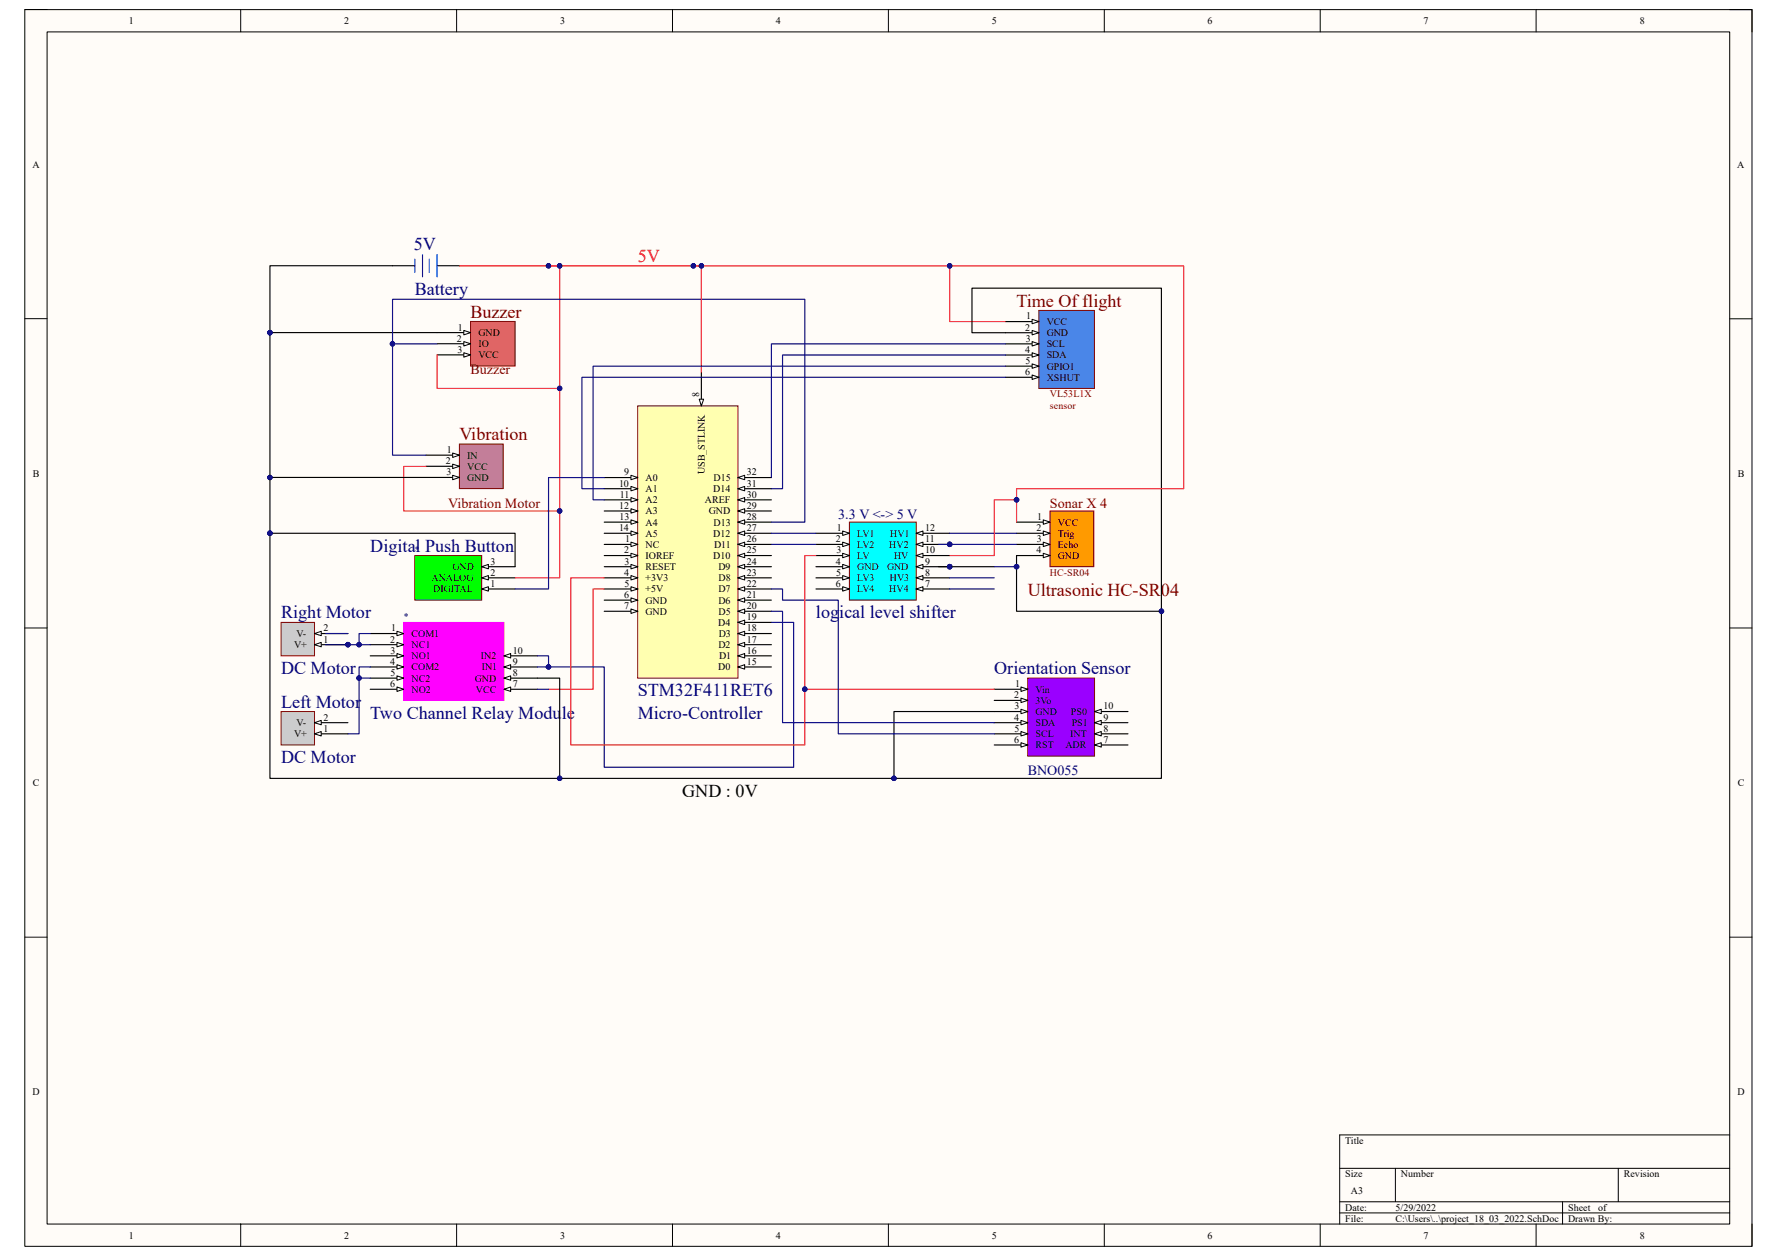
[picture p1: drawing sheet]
<svg xmlns="http://www.w3.org/2000/svg" width="297mm" height="210mm" viewBox="0 0 297 210" stroke-linecap="round" stroke-linejoin="round" font-family="sans-serif">
<defs><g id="words">
<g font-size="3" fill="#000080">
<text x="69.1" y="41.7">5V</text>
<text x="69.3" y="49.4">Battery</text>
<text x="61.9" y="92.2">Digital Push Button</text>
<text x="47" y="103.4">Right Motor</text>
<text x="136.4" y="103.4">logical level shifter</text>
<text x="47" y="112.7">DC Motor</text>
<text x="166.2" y="112.7">Orientation Sensor</text>
<text x="47" y="118.3">Left Motor</text>
<text x="106.6" y="116.4">STM32F411RET6</text>
<text x="61.9" y="120.2">Two Channel Relay Module</text>
<text x="106.6" y="120.2">Micro-Controller</text>
<text x="47" y="127.6">DC Motor</text>
</g>
<text font-size="3" fill="#f00" x="106.6" y="43.8">5V</text>
<g font-size="3" fill="#800000">
<text x="78.7" y="53.1">Buzzer</text>
<text x="169.9" y="51.2">Time Of flight</text>
<text x="76.8" y="73.6">Vibration</text>
<text x="171.8" y="99.7">Ultrasonic HC-SR04</text>
</g>
<text font-size="3" x="114" y="133.2">GND : 0V</text>
<g font-size="2.3" fill="#800000">
<text x="78.7" y="62.6">Buzzer</text>
<text x="74.9" y="84.9">Vibration Motor</text>
<text x="175.5" y="84.9">Sonar X 4</text>
</g>
<g font-size="2.3" fill="#000080">
<text x="140.1" y="86.8">3.3 V &lt;-&gt; 5 V</text>
<text x="171.8" y="129.6">BNO055</text>
</g>
<g font-size="1.7">
<text x="21.5" y="4">1</text>
<text x="57.5" y="4">2</text>
<text x="93.7" y="4">3</text>
<text x="129.7" y="4">4</text>
<text x="165.8" y="4">5</text>
<text x="201.9" y="4">6</text>
<text x="238" y="4">7</text>
<text x="274.1" y="4">8</text>
<text x="5.4" y="28">A</text>
<text x="290.4" y="28">A</text>
<text x="171.5" y="53.4">1</text>
<text x="76.4" y="57.1">2</text>
<text x="76.5" y="59">3</text>
<text x="76.5" y="55.3">1</text>
<text x="80" y="56.2">GND</text>
<text x="80" y="58.1">IO</text>
<text x="80" y="59.9">VCC</text>
<text x="171.4" y="55.3">2</text>
<text x="171.4" y="59">4</text>
<text x="171.5" y="57.1">3</text>
<text x="175" y="54.3">VCC</text>
<text x="175" y="56.2">GND</text>
<text x="175" y="58.1">SCL</text>
<text x="175" y="59.9">SDA</text>
<text x="171.4" y="62.7">6</text>
<text x="171.4" y="60.9">5</text>
<text x="175" y="61.8">GPIO1</text>
<text x="175" y="63.6">XSHUT</text>
<text x="116.9" y="66.4" transform="rotate(-90 116.9 66.4)">8</text>
<text x="74.5" y="77.6">2</text>
<text x="74.7" y="75.8">1</text>
<text x="78.1" y="76.7">IN</text>
<text x="5.5" y="79.7">B</text>
<text x="74.6" y="79.5">3</text>
<text x="78.1" y="78.5">VCC</text>
<text x="78.1" y="80.4">GND</text>
<text x="103.5" y="81.3">10</text>
<text x="103.6" y="83.2">11</text>
<text x="104.3" y="79.5">9</text>
<text x="107.9" y="80.4">A0</text>
<text x="107.9" y="82.3">A1</text>
<text x="117.8" y="79.3" transform="rotate(-90 117.8 79.3)">USB_STLINK</text>
<text x="119.2" y="82.3">D14</text>
<text x="119.3" y="80.4">D15</text>
<text x="124.9" y="79.5">32</text>
<text x="124.9" y="83.2">30</text>
<text x="124.9" y="81.3">31</text>
<text x="290.5" y="79.7">B</text>
<text x="103.5" y="88.8">14</text>
<text x="103.5" y="85.1">12</text>
<text x="103.6" y="86.9">13</text>
<text x="107.9" y="84.1">A2</text>
<text x="107.9" y="86">A3</text>
<text x="107.9" y="87.9">A4</text>
<text x="107.9" y="89.7">A5</text>
<text x="117.8" y="84.1">AREF</text>
<text x="118.5" y="86">GND</text>
<text x="119.2" y="89.7">D12</text>
<text x="119.3" y="87.9">D13</text>
<text x="124.9" y="88.8">27</text>
<text x="124.9" y="85.1">29</text>
<text x="124.9" y="86.9">28</text>
<text x="139.9" y="88.8">1</text>
<text x="143.3" y="89.7">LV1</text>
<text x="148.8" y="89.7">HV1</text>
<text x="154.7" y="88.8">12</text>
<text x="173.2" y="88.8">2</text>
<text x="173.4" y="86.9">1</text>
<text x="176.8" y="87.9">VCC</text>
<text x="176.8" y="89.7">Trig</text>
<text x="75.6" y="95.3">GND</text>
<text x="82" y="94.4">3</text>
<text x="104.3" y="92.5">2</text>
<text x="104.4" y="94.4">3</text>
<text x="104.5" y="90.7">1</text>
<text x="107.9" y="91.6">NC</text>
<text x="107.9" y="93.5">IOREF</text>
<text x="107.9" y="95.3">RESET</text>
<text x="119.2" y="93.5">D10</text>
<text x="119.4" y="91.6">D11</text>
<text x="120.1" y="95.3">D9</text>
<text x="124.9" y="92.5">25</text>
<text x="124.9" y="90.7">26</text>
<text x="124.9" y="94.4">24</text>
<text x="139.7" y="90.7">2</text>
<text x="139.7" y="94.4">4</text>
<text x="139.8" y="92.5">3</text>
<text x="143.3" y="91.6">LV2</text>
<text x="143.3" y="93.5">LV</text>
<text x="143.3" y="95.3">GND</text>
<text x="148.3" y="95.3">GND</text>
<text x="148.7" y="91.6">HV2</text>
<text x="149.5" y="93.5">HV</text>
<text x="154.7" y="90.7">11</text>
<text x="154.7" y="94.4">9</text>
<text x="154.7" y="92.5">10</text>
<text x="173.2" y="92.5">4</text>
<text x="173.3" y="90.7">3</text>
<text x="176.8" y="91.6">Echo</text>
<text x="176.8" y="93.5">GND</text>
<text x="72.1" y="97.2">ANALOG</text>
<text x="72.4" y="99">DIGITAL</text>
<text x="82" y="98.1">1</text>
<text x="82" y="96.2">2</text>
<text x="104.3" y="96.2">4</text>
<text x="104.3" y="100">6</text>
<text x="104.3" y="101.8">7</text>
<text x="104.4" y="98.1">5</text>
<text x="107.9" y="97.2">+3V3</text>
<text x="107.9" y="99">+5V</text>
<text x="107.9" y="100.9">GND</text>
<text x="120.1" y="100.9">D6</text>
<text x="120.1" y="99">D7</text>
<text x="120.1" y="97.2">D8</text>
<text x="124.9" y="96.2">23</text>
<text x="124.9" y="100">21</text>
<text x="124.9" y="98.1">22</text>
<text x="124.9" y="101.8">20</text>
<text x="139.7" y="98.1">6</text>
<text x="139.8" y="96.2">5</text>
<text x="143.3" y="97.2">LV3</text>
<text x="143.3" y="99">LV4</text>
<text x="148.7" y="99">HV4</text>
<text x="148.7" y="97.2">HV3</text>
<text x="154.7" y="98.1">7</text>
<text x="154.7" y="96.2">8</text>
<text x="49.6" y="106.5">V-</text>
<text x="54.1" y="105.6">2</text>
<text x="54.1" y="107.4">1</text>
<text x="65.2" y="107.4">2</text>
<text x="65.4" y="105.6">1</text>
<text x="68.8" y="106.5">COM1</text>
<text x="107.9" y="102.8">GND</text>
<text x="120.1" y="104.6">D4</text>
<text x="120.1" y="102.8">D5</text>
<text x="120.1" y="106.5">D3</text>
<text x="124.9" y="103.7">19</text>
<text x="124.9" y="105.6">18</text>
<text x="124.9" y="107.4">17</text>
<text x="49.1" y="108.4">V+</text>
<text x="65.2" y="111.1">4</text>
<text x="65.3" y="113">5</text>
<text x="65.3" y="109.3">3</text>
<text x="68.8" y="108.4">NC1</text>
<text x="68.8" y="110.2">NO1</text>
<text x="68.8" y="113.9">NC2</text>
<text x="68.8" y="112.1">COM2</text>
<text x="79.4" y="113.9">GND</text>
<text x="80.4" y="110.2">IN2</text>
<text x="80.5" y="112.1">IN1</text>
<text x="85.7" y="109.3">10</text>
<text x="85.7" y="113">8</text>
<text x="85.7" y="111.1">9</text>
<text x="120.1" y="112.1">D0</text>
<text x="120.1" y="108.4">D2</text>
<text x="120.2" y="110.2">D1</text>
<text x="124.9" y="111.1">15</text>
<text x="124.9" y="109.3">16</text>
<text x="65.2" y="114.9">6</text>
<text x="68.8" y="115.8">NO2</text>
<text x="79.5" y="115.8">VCC</text>
<text x="85.7" y="114.9">7</text>
<text x="169.5" y="116.7">2</text>
<text x="169.6" y="118.6">3</text>
<text x="169.7" y="114.9">1</text>
<text x="173.1" y="115.8">Vin</text>
<text x="173.1" y="117.7">3Vo</text>
<text x="173.1" y="119.5">GND</text>
<text x="179" y="119.5">PS0</text>
<text x="184.5" y="118.6">10</text>
<text x="49.1" y="123.3">V+</text>
<text x="49.6" y="121.4">V-</text>
<text x="54.1" y="120.5">2</text>
<text x="54.1" y="122.3">1</text>
<text x="169.5" y="120.5">4</text>
<text x="169.5" y="124.2">6</text>
<text x="169.6" y="122.3">5</text>
<text x="173.1" y="121.4">SDA</text>
<text x="173.1" y="123.3">SCL</text>
<text x="173.1" y="125.1">RST</text>
<text x="178.1" y="125.1">ADR</text>
<text x="178.9" y="123.3">INT</text>
<text x="179.2" y="121.4">PS1</text>
<text x="184.5" y="124.2">7</text>
<text x="184.5" y="120.5">9</text>
<text x="184.5" y="122.3">8</text>
<text x="5.5" y="131.4">C</text>
<text x="290.5" y="131.4">C</text>
<text x="5.4" y="183.1">D</text>
<text x="290.4" y="183.1">D</text>
<text x="224.9" y="191.2">Title</text>
<text x="224.9" y="196.8">Size</text>
<text x="234.2" y="196.8">Number</text>
<text x="271.4" y="196.8">Revision</text>
<text x="224.9" y="202.4">Date:</text>
<text x="225.8" y="199.6">A3</text>
<text x="233.3" y="202.4">5/29/2022</text>
<text x="262.1" y="202.4">Sheet</text>
<text x="267.1" y="202.4">of</text>
<text x="21.5" y="207.1">1</text>
<text x="57.5" y="207.1">2</text>
<text x="93.7" y="207.1">3</text>
<text x="129.7" y="207.1">4</text>
<text x="165.8" y="207.1">5</text>
<text x="201.9" y="207.1">6</text>
<text x="224.9" y="204.3">File:</text>
<text x="233.3" y="204.3">C:\Users\..\project_18_03_2022.SchDoc</text>
<text x="238" y="207.1">7</text>
<text x="262.1" y="204.3">Drawn By:</text>
<text x="274.1" y="207.1">8</text>
</g>
<g font-size="1.7" fill="#800000">
<text x="175.5" y="66.4">VL53L1X</text>
<text x="175.5" y="68.3">sensor</text>
<text x="175.5" y="96.2">HC-SR04</text>
</g>
<g font-size="1.7" fill="#000080">
<text x="69.3" y="92.5">*</text>
<text x="67.5" y="103.7">*</text>
</g>
</g></defs>
<path d="M4.1 1.6h288.8v206.8h-288.8z" fill="#fffcf8"/>
<path d="M4.1 1.6h288.8v206.8h-288.8z" fill="none" stroke="#000" stroke-width=".17"/>
<path d="M7.9 5.3h281.2v199.3h-281.2z" fill="#fffcf8"/>
<g fill="none" stroke="#000" stroke-width=".17">
<path d="M4.1 1.6h3.8M7.9 5.3h281.2v199.3h-281.2zM40.2 1.6v3.7M76.3 1.6v3.7M112.4 1.6v3.7M148.5 1.6v3.7M184.6 1.6v3.7M220.7 1.6v3.7M256.8 1.6v3.7M289.1 1.6h3.8v3.7M4.1 53.3h3.8M289.1 53.3h3.8"/>
<path d="M4.1 105h3.8M289.1 105h3.8M4.1 156.7h3.8M289.1 156.7h3.8M223.9 195.3h65.2M233.3 195.3v5.6M270.5 195.3v5.6M289.1 189.7h-65.2v14.9M40.2 204.6v3.8M76.3 204.6v3.8M112.4 204.6v3.8M148.5 204.6v3.8"/>
<path d="M184.6 204.6v3.8M220.7 204.6v3.8M223.9 200.9h65.2M223.9 202.8h65.2M256.8 204.6v3.8M261.2 200.9v3.7M292.9 204.6v3.8"/>
</g>
<path d="M173.6 51.9h9.3v13h-9.3z" fill="#4a86e8"/>
<path d="M173.6 51.9h9.3v13h-9.3z" fill="none" stroke="#800000" stroke-width=".17"/>
<path d="M168.1 53.8h5.5" fill="none" stroke="#000" stroke-width=".19"/>
<path d="M172.5 53.4l1.1 .4-1.1 .3z" fill="#f8fcff"/>
<path d="M172.5 53.4l1.1 .4-1.1 .3z" fill="none" stroke="#000" stroke-width=".17"/>
<path d="M168.1 55.6h5.5" fill="none" stroke="#000" stroke-width=".19"/>
<path d="M172.5 55.2l1.1 .4-1.1 .4z" fill="#f8fcff"/>
<path d="M172.5 55.2l1.1 .4-1.1 .4z" fill="none" stroke="#000" stroke-width=".17"/>
<path d="M168.1 57.5h5.5" fill="none" stroke="#000" stroke-width=".19"/>
<path d="M172.5 57.1l1.1 .4-1.1 .3z" fill="#f8fcff"/>
<path d="M172.5 57.1l1.1 .4-1.1 .3z" fill="none" stroke="#000" stroke-width=".17"/>
<path d="M168.1 59.4h5.5" fill="none" stroke="#000" stroke-width=".19"/>
<path d="M172.5 59l1.1 .4-1.1 .3z" fill="#f8fcff"/>
<path d="M172.5 59l1.1 .4-1.1 .3z" fill="none" stroke="#000" stroke-width=".17"/>
<path d="M168.1 61.2h5.5" fill="none" stroke="#000" stroke-width=".19"/>
<path d="M172.5 60.8l1.1 .4-1.1 .4z" fill="#f8fcff"/>
<path d="M172.5 60.8l1.1 .4-1.1 .4z" fill="none" stroke="#000" stroke-width=".17"/>
<path d="M168.1 63.1h5.5" fill="none" stroke="#000" stroke-width=".19"/>
<path d="M172.5 62.7l1.1 .4-1.1 .3z" fill="#f8fcff"/>
<path d="M172.5 62.7l1.1 .4-1.1 .3z" fill="none" stroke="#000" stroke-width=".17"/>
<path d="M175.5 85.4h7.3v9.3h-7.3z" fill="#ff9a00"/>
<path d="M175.5 85.4h7.3v9.3h-7.3z" fill="none" stroke="#800000" stroke-width=".17"/>
<path d="M169.9 87.3h5.6" fill="none" stroke="#000" stroke-width=".19"/>
<path d="M174.4 86.9l1.1 .4-1.1 .4z" fill="#f8fcff"/>
<path d="M174.4 86.9l1.1 .4-1.1 .4z" fill="none" stroke="#000" stroke-width=".17"/>
<path d="M169.9 89.2h5.6" fill="none" stroke="#000" stroke-width=".19"/>
<path d="M174.4 88.8l1.1 .4-1.1 .3z" fill="#f8fcff"/>
<path d="M174.4 88.8l1.1 .4-1.1 .3z" fill="none" stroke="#000" stroke-width=".17"/>
<path d="M169.9 91h5.6" fill="none" stroke="#000" stroke-width=".19"/>
<path d="M174.4 90.6l1.1 .4-1.1 .4z" fill="#f8fcff"/>
<path d="M174.4 90.6l1.1 .4-1.1 .4z" fill="none" stroke="#000" stroke-width=".17"/>
<path d="M169.9 92.9h5.6" fill="none" stroke="#000" stroke-width=".19"/>
<path d="M174.4 92.5l1.1 .4-1.1 .3z" fill="#f8fcff"/>
<path d="M174.4 92.5l1.1 .4-1.1 .3z" fill="none" stroke="#000" stroke-width=".17"/>
<path d="M78.7 53.7h7.4v7.5h-7.4z" fill="#e06565"/>
<path d="M78.7 53.7h7.4v7.5h-7.4z" fill="none" stroke="#800000" stroke-width=".17"/>
<path d="M73.1 55.6h5.6" fill="none" stroke="#000" stroke-width=".19"/>
<path d="M77.5 55.2l1.2 .4-1.2 .4z" fill="#f8fcff"/>
<path d="M77.5 55.2l1.2 .4-1.2 .4z" fill="none" stroke="#000" stroke-width=".17"/>
<path d="M73.1 57.5h5.6" fill="none" stroke="#000" stroke-width=".19"/>
<path d="M77.5 57.1l1.2 .4-1.2 .3z" fill="#f8fcff"/>
<path d="M77.5 57.1l1.2 .4-1.2 .3z" fill="none" stroke="#000" stroke-width=".17"/>
<path d="M73.1 59.3h5.6" fill="none" stroke="#000" stroke-width=".19"/>
<path d="M77.5 59l1.2 .3-1.2 .4z" fill="#f8fcff"/>
<path d="M77.5 59l1.2 .3-1.2 .4z" fill="none" stroke="#000" stroke-width=".17"/>
<path d="M76.8 74.2h7.3v7.5h-7.3z" fill="#c27aa0"/>
<path d="M76.8 74.2h7.3v7.5h-7.3z" fill="none" stroke="#800000" stroke-width=".17"/>
<path d="M71.2 76.1h5.6" fill="none" stroke="#000" stroke-width=".19"/>
<path d="M75.7 75.7l1.1 .4-1.1 .4z" fill="#f8fcff"/>
<path d="M75.7 75.7l1.1 .4-1.1 .4z" fill="none" stroke="#000" stroke-width=".17"/>
<path d="M71.2 78h5.6" fill="none" stroke="#000" stroke-width=".19"/>
<path d="M75.7 77.6l1.1 .4-1.1 .3z" fill="#f8fcff"/>
<path d="M75.7 77.6l1.1 .4-1.1 .3z" fill="none" stroke="#000" stroke-width=".17"/>
<path d="M71.2 79.8h5.6" fill="none" stroke="#000" stroke-width=".19"/>
<path d="M75.7 79.5l1.1 .3-1.1 .4z" fill="#f8fcff"/>
<path d="M75.7 79.5l1.1 .3-1.1 .4z" fill="none" stroke="#000" stroke-width=".17"/>
<path d="M65.6 44.4h3.7M73.1 44.4h3.7" fill="none" stroke="#000" stroke-width=".19"/>
<path d="M69.3 43.3v2.3M70.6 42.6v3.7M71.8 43.3v2.3M73.1 42.6v3.7" fill="none" stroke="#00f" stroke-width=".19"/>
<path d="M69.3 92.9h11.2v7.4h-11.2z" fill="#0f0"/>
<path d="M69.3 92.9h11.2v7.4h-11.2z" fill="none" stroke="#800000" stroke-width=".17"/>
<path d="M80.5 98.5h5.6" fill="none" stroke="#000" stroke-width=".19"/>
<path d="M80.5 98.5l1.1-.4v.7z" fill="#f8fcff"/>
<path d="M80.5 98.5l1.1-.4v.7z" fill="none" stroke="#000" stroke-width=".17"/>
<path d="M80.5 96.6h5.6" fill="none" stroke="#000" stroke-width=".19"/>
<path d="M80.5 96.6l1.1-.4v.8z" fill="#f8fcff"/>
<path d="M80.5 96.6l1.1-.4v.8z" fill="none" stroke="#000" stroke-width=".17"/>
<path d="M80.5 94.7h5.6" fill="none" stroke="#000" stroke-width=".19"/>
<path d="M80.5 94.7l1.1-.3v.7z" fill="#f8fcff"/>
<path d="M80.5 94.7l1.1-.3v.7z" fill="none" stroke="#000" stroke-width=".17"/>
<path d="M106.6 67.9h16.8v45.5h-16.8z" fill="#ffffb0"/>
<path d="M106.6 67.9h16.8v45.5h-16.8z" fill="none" stroke="#800000" stroke-width=".17"/>
<path d="M101 79.8h5.6" fill="none" stroke="#000" stroke-width=".19"/>
<path d="M105.5 79.5l1.1 .3-1.1 .4z" fill="#f8fcff"/>
<path d="M105.5 79.5l1.1 .3-1.1 .4z" fill="none" stroke="#000" stroke-width=".17"/>
<path d="M101 81.7h5.6" fill="none" stroke="#000" stroke-width=".19"/>
<path d="M105.5 81.3l1.1 .4-1.1 .4z" fill="#f8fcff"/>
<path d="M105.5 81.3l1.1 .4-1.1 .4z" fill="none" stroke="#000" stroke-width=".17"/>
<path d="M101 83.6h5.6" fill="none" stroke="#000" stroke-width=".19"/>
<path d="M105.5 83.2l1.1 .4-1.1 .3z" fill="#f8fcff"/>
<path d="M105.5 83.2l1.1 .4-1.1 .3z" fill="none" stroke="#000" stroke-width=".17"/>
<path d="M101 85.4h5.6" fill="none" stroke="#000" stroke-width=".19"/>
<path d="M105.5 85l1.1 .4-1.1 .4z" fill="#f8fcff"/>
<path d="M105.5 85l1.1 .4-1.1 .4z" fill="none" stroke="#000" stroke-width=".17"/>
<path d="M101 87.3h5.6" fill="none" stroke="#000" stroke-width=".19"/>
<path d="M105.5 86.9l1.1 .4-1.1 .4z" fill="#f8fcff"/>
<path d="M105.5 86.9l1.1 .4-1.1 .4z" fill="none" stroke="#000" stroke-width=".17"/>
<path d="M101 89.2h5.6" fill="none" stroke="#000" stroke-width=".19"/>
<path d="M105.5 88.8l1.1 .4-1.1 .3z" fill="#f8fcff"/>
<path d="M105.5 88.8l1.1 .4-1.1 .3z" fill="none" stroke="#000" stroke-width=".17"/>
<path d="M101 91h5.6" fill="none" stroke="#000" stroke-width=".19"/>
<path d="M105.5 90.6l1.1 .4-1.1 .4z" fill="#f8fcff"/>
<path d="M105.5 90.6l1.1 .4-1.1 .4z" fill="none" stroke="#000" stroke-width=".17"/>
<path d="M101 92.9h5.6" fill="none" stroke="#000" stroke-width=".19"/>
<path d="M105.5 92.5l1.1 .4-1.1 .3z" fill="#f8fcff"/>
<path d="M105.5 92.5l1.1 .4-1.1 .3z" fill="none" stroke="#000" stroke-width=".17"/>
<path d="M101 94.7h5.6" fill="none" stroke="#000" stroke-width=".19"/>
<path d="M105.5 94.4l1.1 .3-1.1 .4z" fill="#f8fcff"/>
<path d="M105.5 94.4l1.1 .3-1.1 .4z" fill="none" stroke="#000" stroke-width=".17"/>
<path d="M101 96.6h5.6" fill="none" stroke="#000" stroke-width=".19"/>
<path d="M105.5 96.2l1.1 .4-1.1 .4z" fill="#f8fcff"/>
<path d="M105.5 96.2l1.1 .4-1.1 .4z" fill="none" stroke="#000" stroke-width=".17"/>
<path d="M101 98.5h5.6" fill="none" stroke="#000" stroke-width=".19"/>
<path d="M105.5 98.1l1.1 .4-1.1 .3z" fill="#f8fcff"/>
<path d="M105.5 98.1l1.1 .4-1.1 .3z" fill="none" stroke="#000" stroke-width=".17"/>
<path d="M101 100.3h5.6" fill="none" stroke="#000" stroke-width=".19"/>
<path d="M105.5 99.9l1.1 .4-1.1 .4z" fill="#f8fcff"/>
<path d="M105.5 99.9l1.1 .4-1.1 .4z" fill="none" stroke="#000" stroke-width=".17"/>
<path d="M101 102.2h5.6" fill="none" stroke="#000" stroke-width=".19"/>
<path d="M105.5 101.8l1.1 .4-1.1 .4z" fill="#f8fcff"/>
<path d="M105.5 101.8l1.1 .4-1.1 .4z" fill="none" stroke="#000" stroke-width=".17"/>
<path d="M117.2 62.3v5.6" fill="none" stroke="#000" stroke-width=".19"/>
<path d="M116.9 66.7h.7l-.4 1.2z" fill="#f8fcff"/>
<path d="M116.9 66.7h.7l-.4 1.2z" fill="none" stroke="#000" stroke-width=".17"/>
<path d="M123.4 111.5h5.5" fill="none" stroke="#000" stroke-width=".19"/>
<path d="M123.4 111.5l1.1-.4v.8z" fill="#f8fcff"/>
<path d="M123.4 111.5l1.1-.4v.8z" fill="none" stroke="#000" stroke-width=".17"/>
<path d="M123.4 109.6h5.5" fill="none" stroke="#000" stroke-width=".19"/>
<path d="M123.4 109.6l1.1-.3v.7z" fill="#f8fcff"/>
<path d="M123.4 109.6l1.1-.3v.7z" fill="none" stroke="#000" stroke-width=".17"/>
<path d="M123.4 107.8h5.5" fill="none" stroke="#000" stroke-width=".19"/>
<path d="M123.4 107.8l1.1-.4v.7z" fill="#f8fcff"/>
<path d="M123.4 107.8l1.1-.4v.7z" fill="none" stroke="#000" stroke-width=".17"/>
<path d="M123.4 105.9h5.5" fill="none" stroke="#000" stroke-width=".19"/>
<path d="M123.4 105.9l1.1-.4v.8z" fill="#f8fcff"/>
<path d="M123.4 105.9l1.1-.4v.8z" fill="none" stroke="#000" stroke-width=".17"/>
<path d="M123.4 104.1h5.5" fill="none" stroke="#000" stroke-width=".19"/>
<path d="M123.4 104.1l1.1-.4v.7z" fill="#f8fcff"/>
<path d="M123.4 104.1l1.1-.4v.7z" fill="none" stroke="#000" stroke-width=".17"/>
<path d="M123.4 102.2h5.5" fill="none" stroke="#000" stroke-width=".19"/>
<path d="M123.4 102.2l1.1-.4v.8z" fill="#f8fcff"/>
<path d="M123.4 102.2l1.1-.4v.8z" fill="none" stroke="#000" stroke-width=".17"/>
<path d="M123.4 100.3h5.5" fill="none" stroke="#000" stroke-width=".19"/>
<path d="M123.4 100.3l1.1-.4v.8z" fill="#f8fcff"/>
<path d="M123.4 100.3l1.1-.4v.8z" fill="none" stroke="#000" stroke-width=".17"/>
<path d="M123.4 98.5h5.5" fill="none" stroke="#000" stroke-width=".19"/>
<path d="M123.4 98.5l1.1-.4v.7z" fill="#f8fcff"/>
<path d="M123.4 98.5l1.1-.4v.7z" fill="none" stroke="#000" stroke-width=".17"/>
<path d="M123.4 96.6h5.5" fill="none" stroke="#000" stroke-width=".19"/>
<path d="M123.4 96.6l1.1-.4v.8z" fill="#f8fcff"/>
<path d="M123.4 96.6l1.1-.4v.8z" fill="none" stroke="#000" stroke-width=".17"/>
<path d="M123.4 94.7h5.5" fill="none" stroke="#000" stroke-width=".19"/>
<path d="M123.4 94.7l1.1-.3v.7z" fill="#f8fcff"/>
<path d="M123.4 94.7l1.1-.3v.7z" fill="none" stroke="#000" stroke-width=".17"/>
<path d="M123.4 92.9h5.5" fill="none" stroke="#000" stroke-width=".19"/>
<path d="M123.4 92.9l1.1-.4v.7z" fill="#f8fcff"/>
<path d="M123.4 92.9l1.1-.4v.7z" fill="none" stroke="#000" stroke-width=".17"/>
<path d="M123.4 91h5.5" fill="none" stroke="#000" stroke-width=".19"/>
<path d="M123.4 91l1.1-.4v.8z" fill="#f8fcff"/>
<path d="M123.4 91l1.1-.4v.8z" fill="none" stroke="#000" stroke-width=".17"/>
<path d="M123.4 89.2h5.5" fill="none" stroke="#000" stroke-width=".19"/>
<path d="M123.4 89.2l1.1-.4v.7z" fill="#f8fcff"/>
<path d="M123.4 89.2l1.1-.4v.7z" fill="none" stroke="#000" stroke-width=".17"/>
<path d="M123.4 87.3h5.5" fill="none" stroke="#000" stroke-width=".19"/>
<path d="M123.4 87.3l1.1-.4v.8z" fill="#f8fcff"/>
<path d="M123.4 87.3l1.1-.4v.8z" fill="none" stroke="#000" stroke-width=".17"/>
<path d="M123.4 85.4h5.5" fill="none" stroke="#000" stroke-width=".19"/>
<path d="M123.4 85.4l1.1-.4v.8z" fill="#f8fcff"/>
<path d="M123.4 85.4l1.1-.4v.8z" fill="none" stroke="#000" stroke-width=".17"/>
<path d="M123.4 83.6h5.5" fill="none" stroke="#000" stroke-width=".19"/>
<path d="M123.4 83.6l1.1-.4v.7z" fill="#f8fcff"/>
<path d="M123.4 83.6l1.1-.4v.7z" fill="none" stroke="#000" stroke-width=".17"/>
<path d="M123.4 81.7h5.5" fill="none" stroke="#000" stroke-width=".19"/>
<path d="M123.4 81.7l1.1-.4v.8z" fill="#f8fcff"/>
<path d="M123.4 81.7l1.1-.4v.8z" fill="none" stroke="#000" stroke-width=".17"/>
<path d="M123.4 79.8h5.5" fill="none" stroke="#000" stroke-width=".19"/>
<path d="M123.4 79.8l1.1-.3v.7z" fill="#f8fcff"/>
<path d="M123.4 79.8l1.1-.3v.7z" fill="none" stroke="#000" stroke-width=".17"/>
<path d="M171.8 113.4h11.2v13h-11.2z" fill="#9a00ff"/>
<path d="M171.8 113.4h11.2v13h-11.2z" fill="none" stroke="#800000" stroke-width=".17"/>
<path d="M166.2 115.2h5.6" fill="none" stroke="#000" stroke-width=".19"/>
<path d="M170.7 114.9l1.1 .3-1.1 .4z" fill="#f8fcff"/>
<path d="M170.7 114.9l1.1 .3-1.1 .4z" fill="none" stroke="#000" stroke-width=".17"/>
<path d="M166.2 117.1h5.6" fill="none" stroke="#000" stroke-width=".19"/>
<path d="M170.7 116.7l1.1 .4-1.1 .4z" fill="#f8fcff"/>
<path d="M170.7 116.7l1.1 .4-1.1 .4z" fill="none" stroke="#000" stroke-width=".17"/>
<path d="M166.2 119h5.6" fill="none" stroke="#000" stroke-width=".19"/>
<path d="M170.7 118.6l1.1 .4-1.1 .3z" fill="#f8fcff"/>
<path d="M170.7 118.6l1.1 .4-1.1 .3z" fill="none" stroke="#000" stroke-width=".17"/>
<path d="M166.2 120.8h5.6" fill="none" stroke="#000" stroke-width=".19"/>
<path d="M170.7 120.4l1.1 .4-1.1 .4z" fill="#f8fcff"/>
<path d="M170.7 120.4l1.1 .4-1.1 .4z" fill="none" stroke="#000" stroke-width=".17"/>
<path d="M166.2 122.7h5.6" fill="none" stroke="#000" stroke-width=".19"/>
<path d="M170.7 122.3l1.1 .4-1.1 .3z" fill="#f8fcff"/>
<path d="M170.7 122.3l1.1 .4-1.1 .3z" fill="none" stroke="#000" stroke-width=".17"/>
<path d="M166.2 124.5h5.6" fill="none" stroke="#000" stroke-width=".19"/>
<path d="M170.7 124.2l1.1 .3-1.1 .4z" fill="#f8fcff"/>
<path d="M170.7 124.2l1.1 .3-1.1 .4z" fill="none" stroke="#000" stroke-width=".17"/>
<path d="M183 124.5h5.5" fill="none" stroke="#000" stroke-width=".19"/>
<path d="M183 124.5l1.1-.3v.7z" fill="#f8fcff"/>
<path d="M183 124.5l1.1-.3v.7z" fill="none" stroke="#000" stroke-width=".17"/>
<path d="M183 122.7h5.5" fill="none" stroke="#000" stroke-width=".19"/>
<path d="M183 122.7l1.1-.4v.7z" fill="#f8fcff"/>
<path d="M183 122.7l1.1-.4v.7z" fill="none" stroke="#000" stroke-width=".17"/>
<path d="M183 120.8h5.5" fill="none" stroke="#000" stroke-width=".19"/>
<path d="M183 120.8l1.1-.4v.8z" fill="#f8fcff"/>
<path d="M183 120.8l1.1-.4v.8z" fill="none" stroke="#000" stroke-width=".17"/>
<path d="M183 119h5.5" fill="none" stroke="#000" stroke-width=".19"/>
<path d="M183 119l1.1-.4v.7z" fill="#f8fcff"/>
<path d="M183 119l1.1-.4v.7z" fill="none" stroke="#000" stroke-width=".17"/>
<circle cx="158.7" cy="94.7" r=".37" fill="#000080"/>
<circle cx="158.7" cy="94.7" r=".37" fill="none" stroke="#000080" stroke-width=".17"/>
<circle cx="158.7" cy="91" r=".37" fill="#000080"/>
<circle cx="158.7" cy="91" r=".37" fill="none" stroke="#000080" stroke-width=".17"/>
<path d="M142 87.3h11.2v13h-11.2z" fill="#0ff"/>
<path d="M142 87.3h11.2v13h-11.2z" fill="none" stroke="#800000" stroke-width=".17"/>
<path d="M136.4 89.2h5.6" fill="none" stroke="#000" stroke-width=".19"/>
<path d="M140.9 88.8l1.1 .4-1.1 .3z" fill="#f8fcff"/>
<path d="M140.9 88.8l1.1 .4-1.1 .3z" fill="none" stroke="#000" stroke-width=".17"/>
<path d="M136.4 91h5.6" fill="none" stroke="#000" stroke-width=".19"/>
<path d="M140.9 90.6l1.1 .4-1.1 .4z" fill="#f8fcff"/>
<path d="M140.9 90.6l1.1 .4-1.1 .4z" fill="none" stroke="#000" stroke-width=".17"/>
<path d="M136.4 92.9h5.6" fill="none" stroke="#000" stroke-width=".19"/>
<path d="M140.9 92.5l1.1 .4-1.1 .3z" fill="#f8fcff"/>
<path d="M140.9 92.5l1.1 .4-1.1 .3z" fill="none" stroke="#000" stroke-width=".17"/>
<path d="M136.4 94.7h5.6" fill="none" stroke="#000" stroke-width=".19"/>
<path d="M140.9 94.4l1.1 .3-1.1 .4z" fill="#f8fcff"/>
<path d="M140.9 94.4l1.1 .3-1.1 .4z" fill="none" stroke="#000" stroke-width=".17"/>
<path d="M136.4 96.6h5.6" fill="none" stroke="#000" stroke-width=".19"/>
<path d="M140.9 96.2l1.1 .4-1.1 .4z" fill="#f8fcff"/>
<path d="M140.9 96.2l1.1 .4-1.1 .4z" fill="none" stroke="#000" stroke-width=".17"/>
<path d="M136.4 98.5h5.6" fill="none" stroke="#000" stroke-width=".19"/>
<path d="M140.9 98.1l1.1 .4-1.1 .3z" fill="#f8fcff"/>
<path d="M140.9 98.1l1.1 .4-1.1 .3z" fill="none" stroke="#000" stroke-width=".17"/>
<path d="M153.2 98.5h5.5" fill="none" stroke="#000" stroke-width=".19"/>
<path d="M153.2 98.5l1.1-.4v.7z" fill="#f8fcff"/>
<path d="M153.2 98.5l1.1-.4v.7z" fill="none" stroke="#000" stroke-width=".17"/>
<path d="M153.2 96.6h5.5" fill="none" stroke="#000" stroke-width=".19"/>
<path d="M153.2 96.6l1.1-.4v.8z" fill="#f8fcff"/>
<path d="M153.2 96.6l1.1-.4v.8z" fill="none" stroke="#000" stroke-width=".17"/>
<path d="M153.2 94.7h5.5" fill="none" stroke="#000" stroke-width=".19"/>
<path d="M153.2 94.7l1.1-.3v.7z" fill="#f8fcff"/>
<path d="M153.2 94.7l1.1-.3v.7z" fill="none" stroke="#000" stroke-width=".17"/>
<circle cx="158.7" cy="94.7" r=".37" fill="#000080"/>
<circle cx="158.7" cy="94.7" r=".37" fill="none" stroke="#000080" stroke-width=".17"/>
<path d="M153.2 92.9h5.5" fill="none" stroke="#000" stroke-width=".19"/>
<path d="M153.2 92.9l1.1-.4v.7z" fill="#f8fcff"/>
<path d="M153.2 92.9l1.1-.4v.7z" fill="none" stroke="#000" stroke-width=".17"/>
<path d="M153.2 91h5.5" fill="none" stroke="#000" stroke-width=".19"/>
<path d="M153.2 91l1.1-.4v.8z" fill="#f8fcff"/>
<path d="M153.2 91l1.1-.4v.8z" fill="none" stroke="#000" stroke-width=".17"/>
<circle cx="158.7" cy="91" r=".37" fill="#000080"/>
<circle cx="158.7" cy="91" r=".37" fill="none" stroke="#000080" stroke-width=".17"/>
<path d="M153.2 89.2h5.5" fill="none" stroke="#000" stroke-width=".19"/>
<path d="M153.2 89.2l1.1-.4v.7z" fill="#f8fcff"/>
<path d="M153.2 89.2l1.1-.4v.7z" fill="none" stroke="#000" stroke-width=".17"/>
<circle cx="58.2" cy="107.8" r=".37" fill="#000080"/>
<circle cx="58.2" cy="107.8" r=".37" fill="none" stroke="#000080" stroke-width=".17"/>
<path d="M47 104.1h5.6v5.5h-5.6z" fill="#ccc"/>
<path d="M47 104.1h5.6v5.5h-5.6z" fill="none" stroke="#800000" stroke-width=".17"/>
<path d="M52.6 107.8h5.6" fill="none" stroke="#000" stroke-width=".19"/>
<path d="M52.6 107.8l1.1-.4v.7z" fill="#f8fcff"/>
<path d="M52.6 107.8l1.1-.4v.7z" fill="none" stroke="#000" stroke-width=".17"/>
<circle cx="58.2" cy="107.8" r=".37" fill="#000080"/>
<circle cx="58.2" cy="107.8" r=".37" fill="none" stroke="#000080" stroke-width=".17"/>
<path d="M52.6 105.9h5.6" fill="none" stroke="#000" stroke-width=".19"/>
<path d="M52.6 105.9l1.1-.4v.8z" fill="#f8fcff"/>
<path d="M52.6 105.9l1.1-.4v.8z" fill="none" stroke="#000" stroke-width=".17"/>
<path d="M47 119h5.6v5.5h-5.6z" fill="#ccc"/>
<path d="M47 119h5.6v5.5h-5.6z" fill="none" stroke="#800000" stroke-width=".17"/>
<path d="M52.6 122.7h5.6" fill="none" stroke="#000" stroke-width=".19"/>
<path d="M52.6 122.7l1.1-.4v.7z" fill="#f8fcff"/>
<path d="M52.6 122.7l1.1-.4v.7z" fill="none" stroke="#000" stroke-width=".17"/>
<path d="M52.6 120.8h5.6" fill="none" stroke="#000" stroke-width=".19"/>
<path d="M52.6 120.8l1.1-.4v.8z" fill="#f8fcff"/>
<path d="M52.6 120.8l1.1-.4v.8z" fill="none" stroke="#000" stroke-width=".17"/>
<path d="M67.5 104.1h16.7v13h-16.7z" fill="#f0f"/>
<path d="M67.5 104.1h16.7v13h-16.7z" fill="none" stroke="#f0f" stroke-width=".17"/>
<path d="M61.9 105.9h5.6" fill="none" stroke="#000" stroke-width=".19"/>
<path d="M66.4 105.5l1.1 .4-1.1 .4z" fill="#f8fcff"/>
<path d="M66.4 105.5l1.1 .4-1.1 .4z" fill="none" stroke="#000" stroke-width=".17"/>
<path d="M61.9 107.8h5.6" fill="none" stroke="#000" stroke-width=".19"/>
<path d="M66.4 107.4l1.1 .4-1.1 .3z" fill="#f8fcff"/>
<path d="M66.4 107.4l1.1 .4-1.1 .3z" fill="none" stroke="#000" stroke-width=".17"/>
<path d="M61.9 109.6h5.6" fill="none" stroke="#000" stroke-width=".19"/>
<path d="M66.4 109.3l1.1 .3-1.1 .4z" fill="#f8fcff"/>
<path d="M66.4 109.3l1.1 .3-1.1 .4z" fill="none" stroke="#000" stroke-width=".17"/>
<path d="M61.9 113.4h5.6" fill="none" stroke="#000" stroke-width=".19"/>
<path d="M66.4 113l1.1 .4-1.1 .3z" fill="#f8fcff"/>
<path d="M66.4 113l1.1 .4-1.1 .3z" fill="none" stroke="#000" stroke-width=".17"/>
<path d="M61.9 115.2h5.6" fill="none" stroke="#000" stroke-width=".19"/>
<path d="M66.4 114.9l1.1 .3-1.1 .4z" fill="#f8fcff"/>
<path d="M66.4 114.9l1.1 .3-1.1 .4z" fill="none" stroke="#000" stroke-width=".17"/>
<path d="M84.2 115.2h5.6" fill="none" stroke="#000" stroke-width=".19"/>
<path d="M84.2 115.2l1.2-.3v.7z" fill="#f8fcff"/>
<path d="M84.2 115.2l1.2-.3v.7z" fill="none" stroke="#000" stroke-width=".17"/>
<path d="M84.2 113.4h5.6" fill="none" stroke="#000" stroke-width=".19"/>
<path d="M84.2 113.4l1.2-.4v.7z" fill="#f8fcff"/>
<path d="M84.2 113.4l1.2-.4v.7z" fill="none" stroke="#000" stroke-width=".17"/>
<path d="M84.2 111.5h5.6" fill="none" stroke="#000" stroke-width=".19"/>
<path d="M84.2 111.5l1.2-.4v.8z" fill="#f8fcff"/>
<path d="M84.2 111.5l1.2-.4v.8z" fill="none" stroke="#000" stroke-width=".17"/>
<path d="M84.2 109.6h5.6" fill="none" stroke="#000" stroke-width=".19"/>
<path d="M84.2 109.6l1.2-.3v.7z" fill="#f8fcff"/>
<path d="M84.2 109.6l1.2-.3v.7z" fill="none" stroke="#000" stroke-width=".17"/>
<path d="M61.9 111.5h5.6" fill="none" stroke="#000" stroke-width=".19"/>
<path d="M66.4 111.1l1.1 .4-1.1 .4z" fill="#f8fcff"/>
<path d="M66.4 111.1l1.1 .4-1.1 .4z" fill="none" stroke="#000" stroke-width=".17"/>
<path d="M73.1 59.4v5.5h20.5" fill="none" stroke="#ee0e22" stroke-width=".19"/>
<circle cx="93.5" cy="64.9" r=".37" fill="#000080"/>
<circle cx="93.5" cy="64.9" r=".37" fill="none" stroke="#000080" stroke-width=".17"/>
<path d="M93.6 85.4v11.2h-7.5" fill="none" stroke="#ee0e22" stroke-width=".19"/>
<circle cx="93.5" cy="85.4" r=".37" fill="#000080"/>
<circle cx="93.5" cy="85.4" r=".37" fill="none" stroke="#000080" stroke-width=".17"/>
<path d="M156.9 94.7h1.8" fill="none" stroke="#000" stroke-width=".19"/>
<circle cx="158.7" cy="94.7" r=".37" fill="#000080"/>
<circle cx="158.7" cy="94.7" r=".37" fill="none" stroke="#000080" stroke-width=".17"/>
<path d="M91.7 44.4h1.9v41h-26.1v-7.4h3.7" fill="none" stroke="#ee0e22" stroke-width=".19"/>
<circle cx="91.7" cy="44.4" r=".37" fill="#000080"/>
<circle cx="91.7" cy="44.4" r=".37" fill="none" stroke="#000080" stroke-width=".17"/>
<circle cx="93.5" cy="44.4" r=".37" fill="#000080"/>
<circle cx="93.5" cy="44.4" r=".37" fill="none" stroke="#000080" stroke-width=".17"/>
<circle cx="93.5" cy="64.9" r=".37" fill="#000080"/>
<circle cx="93.5" cy="64.9" r=".37" fill="none" stroke="#000080" stroke-width=".17"/>
<circle cx="93.5" cy="85.4" r=".37" fill="#000080"/>
<circle cx="93.5" cy="85.4" r=".37" fill="none" stroke="#000080" stroke-width=".17"/>
<path d="M45.1 55.6h28" fill="none" stroke="#000" stroke-width=".19"/>
<circle cx="45.1" cy="55.6" r=".37" fill="#000080"/>
<circle cx="45.1" cy="55.6" r=".37" fill="none" stroke="#000080" stroke-width=".17"/>
<path d="M45.1 79.8h26.1" fill="none" stroke="#000" stroke-width=".19"/>
<circle cx="45.1" cy="79.8" r=".37" fill="#000080"/>
<circle cx="45.1" cy="79.8" r=".37" fill="none" stroke="#000080" stroke-width=".17"/>
<path d="M45.1 55.6v33.6" fill="none" stroke="#000" stroke-width=".19"/>
<circle cx="45.1" cy="89.1" r=".37" fill="#000080"/>
<circle cx="45.1" cy="89.1" r=".37" fill="none" stroke="#000080" stroke-width=".17"/>
<circle cx="45.1" cy="79.8" r=".37" fill="#000080"/>
<circle cx="45.1" cy="79.8" r=".37" fill="none" stroke="#000080" stroke-width=".17"/>
<circle cx="45.1" cy="55.6" r=".37" fill="#000080"/>
<circle cx="45.1" cy="55.6" r=".37" fill="none" stroke="#000080" stroke-width=".17"/>
<path d="M45.1 89.2h41v5.5" fill="none" stroke="#000" stroke-width=".19"/>
<circle cx="45.1" cy="89.1" r=".37" fill="#000080"/>
<circle cx="45.1" cy="89.1" r=".37" fill="none" stroke="#000080" stroke-width=".17"/>
<path d="M101 98.5h-1.9v16.7h-7.4" fill="none" stroke="#ee0e22" stroke-width=".19"/>
<path d="M65.6 44.4h-20.5v11.2" fill="none" stroke="#000" stroke-width=".19"/>
<circle cx="45.1" cy="55.6" r=".37" fill="#000080"/>
<circle cx="45.1" cy="55.6" r=".37" fill="none" stroke="#000080" stroke-width=".17"/>
<path d="M54.4 105.9h3.8M89.8 115.2h1.9" fill="none" stroke="#000080" stroke-width=".19"/>
<path d="M89.8 113.4h3.8v16.7" fill="none" stroke="#000" stroke-width=".19"/>
<circle cx="93.5" cy="130.1" r=".37" fill="#000080"/>
<circle cx="93.5" cy="130.1" r=".37" fill="none" stroke="#000080" stroke-width=".17"/>
<path d="M128.9 104.1h3.8v24.2h-31.7v-16.8h-11.2" fill="none" stroke="#000080" stroke-width=".19"/>
<circle cx="91.7" cy="111.5" r=".37" fill="#000080"/>
<circle cx="91.7" cy="111.5" r=".37" fill="none" stroke="#000080" stroke-width=".17"/>
<path d="M89.8 109.6h1.9v1.9" fill="none" stroke="#000080" stroke-width=".19"/>
<circle cx="91.7" cy="111.5" r=".37" fill="#000080"/>
<circle cx="91.7" cy="111.5" r=".37" fill="none" stroke="#000080" stroke-width=".17"/>
<path d="M156.9 91h13M158.7 89.2h11.2" fill="none" stroke="#000080" stroke-width=".19"/>
<circle cx="158.7" cy="91" r=".37" fill="#000080"/>
<circle cx="158.7" cy="91" r=".37" fill="none" stroke="#000080" stroke-width=".17"/>
<path d="M128.9 91h7.5M128.9 89.2h7.5M158.7 96.6h7.5M158.7 98.5h7.5" fill="none" stroke="#000080" stroke-width=".19"/>
<path d="M158.7 94.7h7.5" fill="none" stroke="#000" stroke-width=".19"/>
<circle cx="158.7" cy="94.7" r=".37" fill="#000080"/>
<circle cx="158.7" cy="94.7" r=".37" fill="none" stroke="#000080" stroke-width=".17"/>
<path d="M134.5 115.2h31.7" fill="none" stroke="#ee0e22" stroke-width=".19"/>
<circle cx="134.5" cy="115.2" r=".37" fill="#000080"/>
<circle cx="134.5" cy="115.2" r=".37" fill="none" stroke="#000080" stroke-width=".17"/>
<path d="M166.2 119h-16.8v11.1" fill="none" stroke="#000" stroke-width=".19"/>
<circle cx="149.4" cy="130.1" r=".37" fill="#000080"/>
<circle cx="149.4" cy="130.1" r=".37" fill="none" stroke="#000080" stroke-width=".17"/>
<path d="M128.9 98.5h1.9v1.8h9.3v22.4h26.1M128.9 102.2h1.9v18.6h35.4" fill="none" stroke="#000080" stroke-width=".19"/>
<path d="M158.7 44.4v9.4h9.4" fill="none" stroke="#ee0e22" stroke-width=".19"/>
<circle cx="158.7" cy="44.4" r=".37" fill="#000080"/>
<circle cx="158.7" cy="44.4" r=".37" fill="none" stroke="#000080" stroke-width=".17"/>
<path d="M168.1 59.4h-37.3v22.3h-1.9M168.1 57.5h-39.2v22.3" fill="none" stroke="#000080" stroke-width=".19"/>
<path d="M136.4 92.9h-1.9v31.6h-39.1v-27.9h5.6" fill="none" stroke="#ee0e22" stroke-width=".19"/>
<circle cx="134.5" cy="115.2" r=".37" fill="#000080"/>
<circle cx="134.5" cy="115.2" r=".37" fill="none" stroke="#000080" stroke-width=".17"/>
<path d="M73.1 57.5h-7.5v-7.5h68.9v37.3h-5.6" fill="none" stroke="#000080" stroke-width=".19"/>
<circle cx="65.6" cy="57.5" r=".37" fill="#000080"/>
<circle cx="65.6" cy="57.5" r=".37" fill="none" stroke="#000080" stroke-width=".17"/>
<path d="M65.6 57.5v18.6h5.6" fill="none" stroke="#000080" stroke-width=".19"/>
<circle cx="65.6" cy="57.5" r=".37" fill="#000080"/>
<circle cx="65.6" cy="57.5" r=".37" fill="none" stroke="#000080" stroke-width=".17"/>
<path d="M61.9 111.5h-1.9v11.2h-1.8" fill="none" stroke="#000080" stroke-width=".19"/>
<circle cx="60" cy="113.4" r=".37" fill="#000080"/>
<circle cx="60" cy="113.4" r=".37" fill="none" stroke="#000080" stroke-width=".17"/>
<path d="M54.4 107.8h7.5" fill="none" stroke="#000080" stroke-width=".19"/>
<circle cx="58.2" cy="107.8" r=".37" fill="#000080"/>
<circle cx="58.2" cy="107.8" r=".37" fill="none" stroke="#000080" stroke-width=".17"/>
<circle cx="60" cy="107.8" r=".37" fill="#000080"/>
<circle cx="60" cy="107.8" r=".37" fill="none" stroke="#000080" stroke-width=".17"/>
<path d="M61.9 105.9h-1.9v1.9" fill="none" stroke="#000080" stroke-width=".19"/>
<circle cx="60" cy="107.8" r=".37" fill="#000080"/>
<circle cx="60" cy="107.8" r=".37" fill="none" stroke="#000080" stroke-width=".17"/>
<path d="M60 113.4h1.9" fill="none" stroke="#000080" stroke-width=".19"/>
<circle cx="60" cy="113.4" r=".37" fill="#000080"/>
<circle cx="60" cy="113.4" r=".37" fill="none" stroke="#000080" stroke-width=".17"/>
<path d="M168.1 55.6h-5.6v-7.4h31.6v81.9h-149v-40.9" fill="none" stroke="#000" stroke-width=".19"/>
<circle cx="45.1" cy="89.1" r=".37" fill="#000080"/>
<circle cx="45.1" cy="89.1" r=".37" fill="none" stroke="#000080" stroke-width=".17"/>
<circle cx="93.5" cy="130.1" r=".37" fill="#000080"/>
<circle cx="93.5" cy="130.1" r=".37" fill="none" stroke="#000080" stroke-width=".17"/>
<circle cx="149.4" cy="130.1" r=".37" fill="#000080"/>
<circle cx="149.4" cy="130.1" r=".37" fill="none" stroke="#000080" stroke-width=".17"/>
<circle cx="194.1" cy="102.2" r=".37" fill="#000080"/>
<circle cx="194.1" cy="102.2" r=".37" fill="none" stroke="#000080" stroke-width=".17"/>
<path d="M76.8 44.4h40.4v17.9" fill="none" stroke="#f00" stroke-width=".19"/>
<circle cx="91.7" cy="44.4" r=".37" fill="#000080"/>
<circle cx="91.7" cy="44.4" r=".37" fill="none" stroke="#000080" stroke-width=".17"/>
<circle cx="93.5" cy="44.4" r=".37" fill="#000080"/>
<circle cx="93.5" cy="44.4" r=".37" fill="none" stroke="#000080" stroke-width=".17"/>
<circle cx="115.9" cy="44.4" r=".37" fill="#000080"/>
<circle cx="115.9" cy="44.4" r=".37" fill="none" stroke="#000080" stroke-width=".17"/>
<circle cx="117.2" cy="44.4" r=".37" fill="#000080"/>
<circle cx="117.2" cy="44.4" r=".37" fill="none" stroke="#000080" stroke-width=".17"/>
<path d="M169.9 92.9v9.3h24.2" fill="none" stroke="#000" stroke-width=".19"/>
<circle cx="169.9" cy="94.7" r=".38" fill="#000080"/>
<circle cx="169.9" cy="94.7" r=".38" fill="none" stroke="#000080" stroke-width=".17"/>
<circle cx="194.1" cy="102.2" r=".37" fill="#000080"/>
<circle cx="194.1" cy="102.2" r=".37" fill="none" stroke="#000080" stroke-width=".17"/>
<path d="M115.9 44.4h82v37.3h-28v5.6" fill="none" stroke="#ee0e22" stroke-width=".19"/>
<circle cx="115.9" cy="44.4" r=".37" fill="#000080"/>
<circle cx="115.9" cy="44.4" r=".37" fill="none" stroke="#000080" stroke-width=".17"/>
<circle cx="117.2" cy="44.4" r=".37" fill="#000080"/>
<circle cx="117.2" cy="44.4" r=".37" fill="none" stroke="#000080" stroke-width=".17"/>
<circle cx="158.7" cy="44.4" r=".37" fill="#000080"/>
<circle cx="158.7" cy="44.4" r=".37" fill="none" stroke="#000080" stroke-width=".17"/>
<circle cx="169.9" cy="83.6" r=".38" fill="#000080"/>
<circle cx="169.9" cy="83.6" r=".38" fill="none" stroke="#000080" stroke-width=".17"/>
<path d="M166.2 94.7h3.7" fill="none" stroke="#000080" stroke-width=".19"/>
<circle cx="169.9" cy="94.7" r=".38" fill="#000080"/>
<circle cx="169.9" cy="94.7" r=".38" fill="none" stroke="#000080" stroke-width=".17"/>
<path d="M169.9 83.6h-3.7v9.3h-7.5" fill="none" stroke="#ee0e22" stroke-width=".19"/>
<circle cx="169.9" cy="83.6" r=".38" fill="#000080"/>
<circle cx="169.9" cy="83.6" r=".38" fill="none" stroke="#000080" stroke-width=".17"/>
<path d="M101 79.8h-9.3v18.7h-5.6M168.1 63.1h-70.8v18.6h3.7M168.1 61.2h-69v22.4h1.9" fill="none" stroke="#000080" stroke-width=".19"/>
<use href="#words"/>
</svg>
